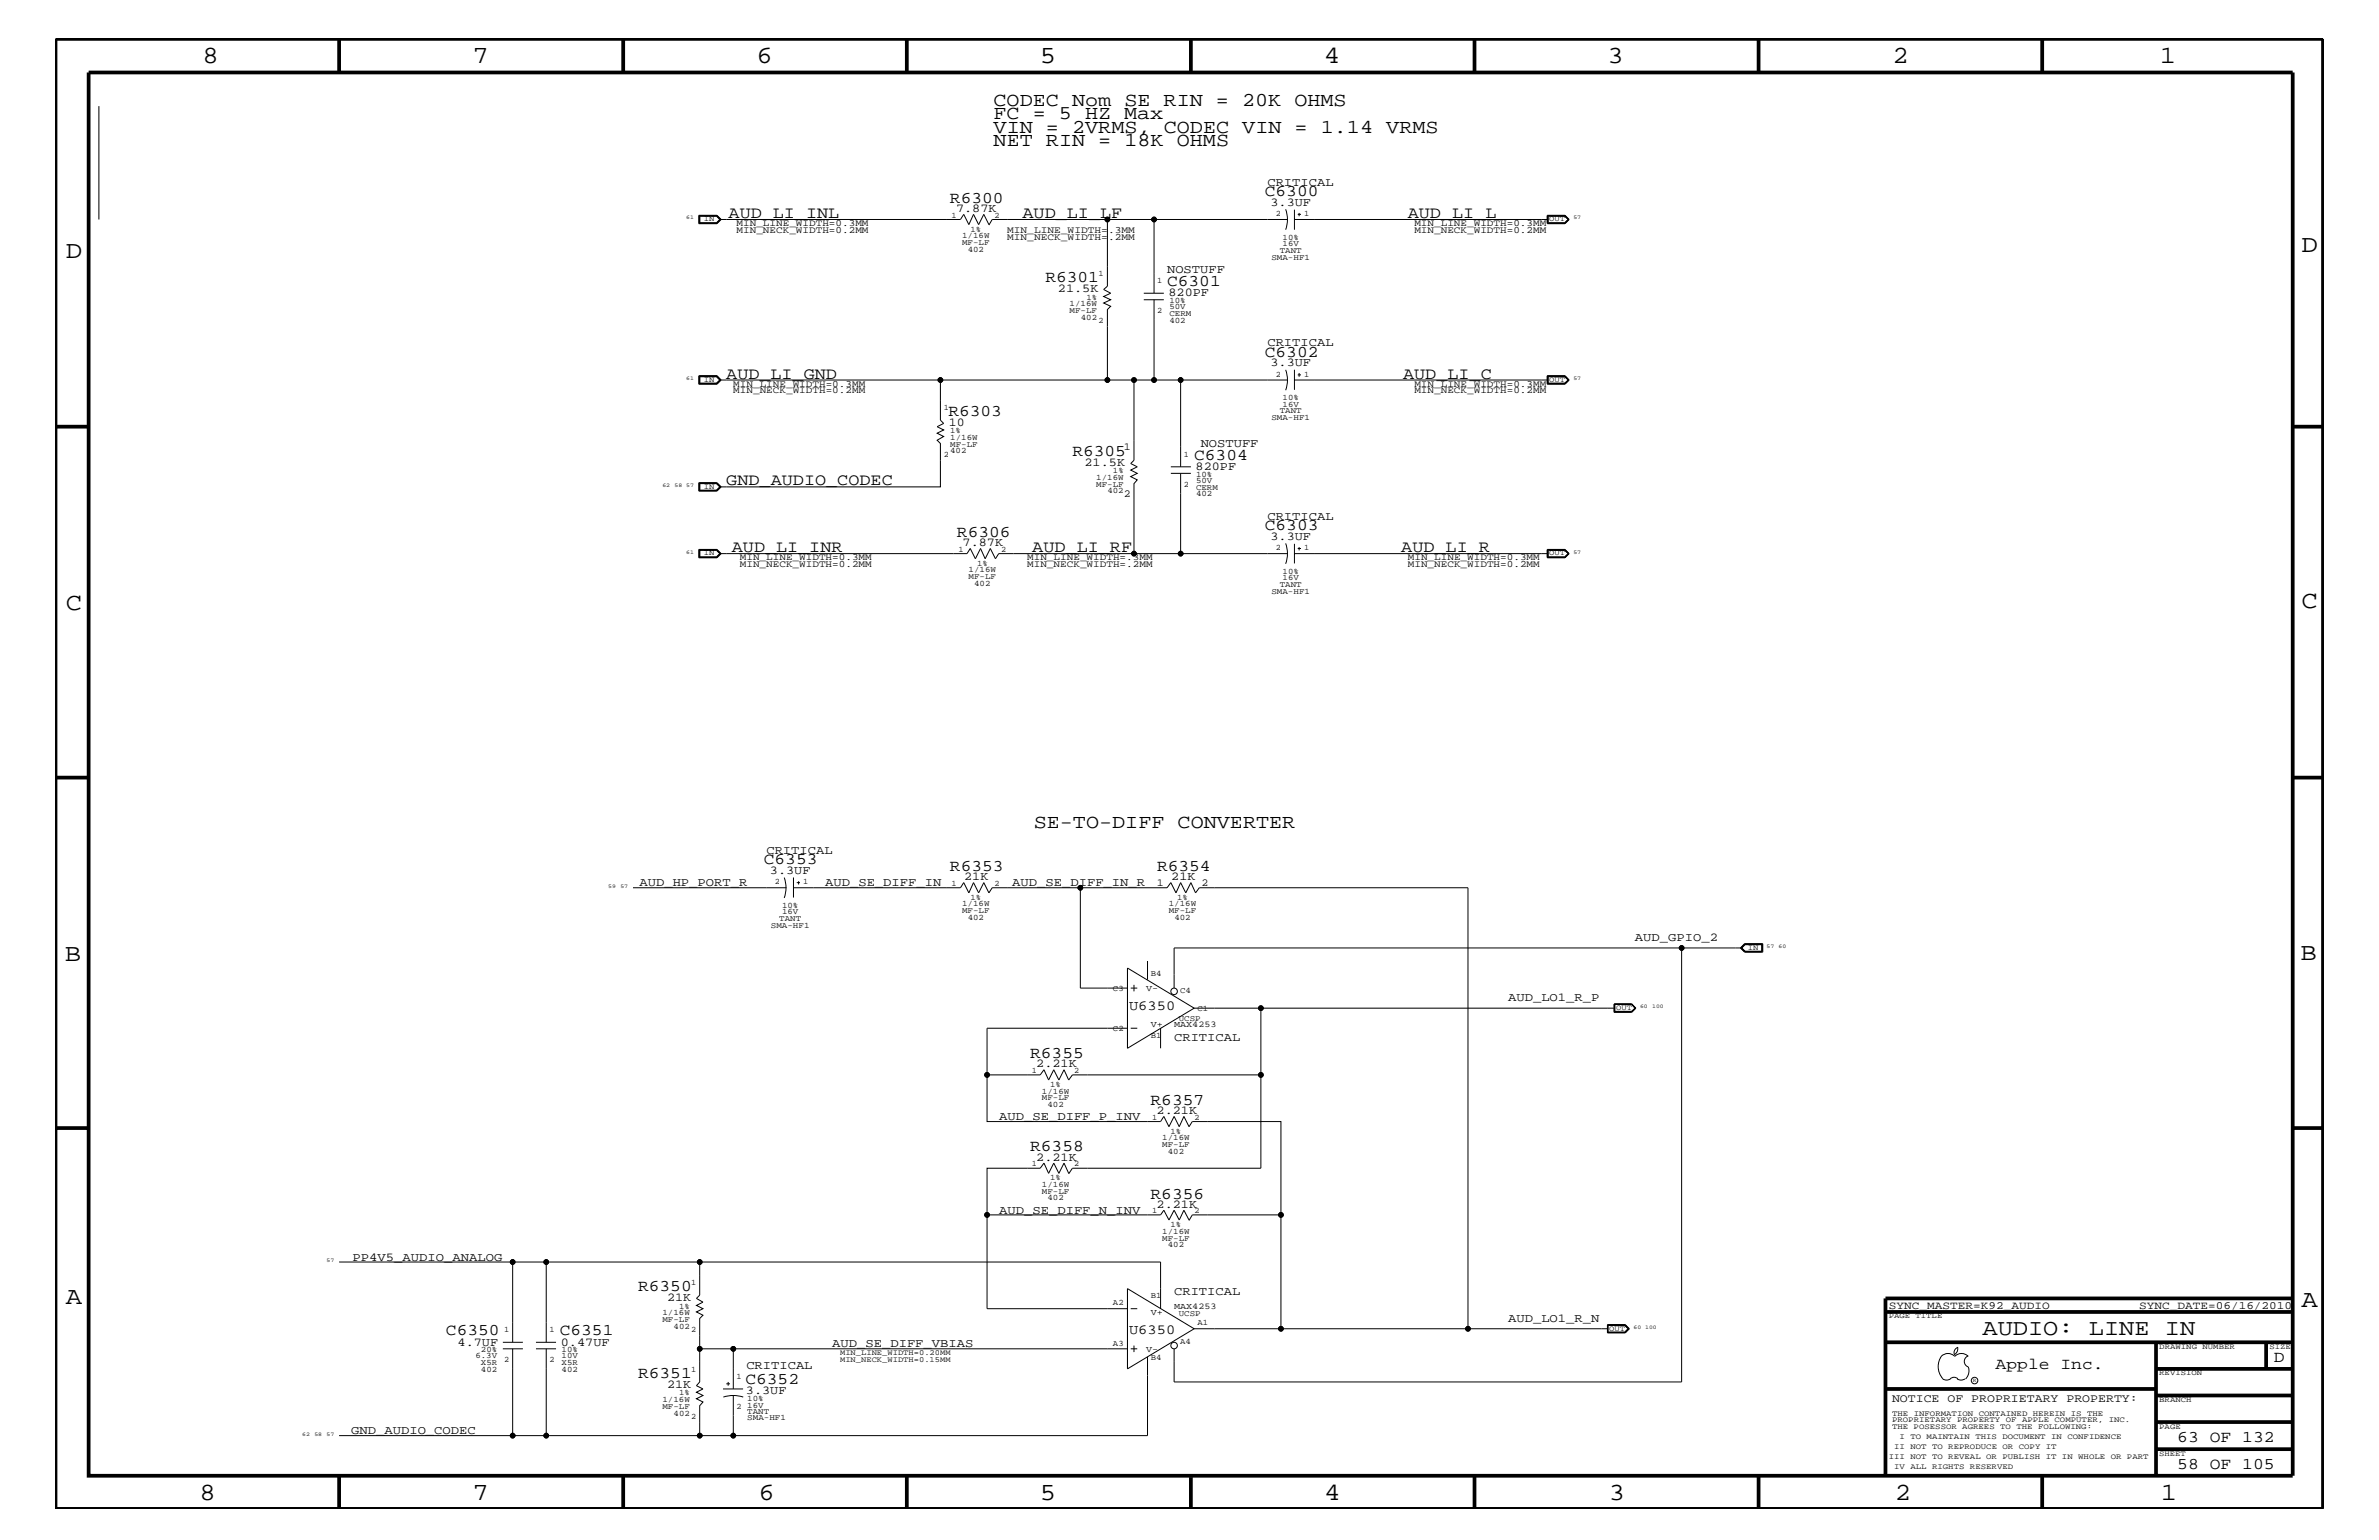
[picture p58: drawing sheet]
<svg xmlns="http://www.w3.org/2000/svg" width="432mm" height="279mm" viewBox="0 0 432 279" stroke-linecap="round" stroke-linejoin="round" font-family="sans-serif">
<defs><g id="words">
<g font-size="4.5">
<text x="36.7" y="11.5">8</text>
<text x="85.8" y="11.5">7</text>
<text x="137.3" y="11.5">6</text>
<text x="188.7" y="11.5">5</text>
<text x="240.3" y="11.5">4</text>
<text x="291.8" y="11.5">3</text>
<text x="343.5" y="11.5">2</text>
<text x="392" y="11.5">1</text>
<text x="11.9" y="46.8">D</text>
<text x="417.7" y="45.7">D</text>
<text x="11.9" y="110.6">C</text>
<text x="417.7" y="110.3">C</text>
<text x="11.8" y="174.3">B</text>
<text x="417.6" y="174.2">B</text>
<text x="11.9" y="236.7">A</text>
<text x="417.7" y="237.1">A</text>
<text x="36.2" y="272.1">8</text>
<text x="85.8" y="272.1">7</text>
<text x="137.7" y="272.1">6</text>
<text x="188.7" y="272.1">5</text>
<text x="240.4" y="272.1">4</text>
<text x="292" y="272.1">3</text>
<text x="343.9" y="272.1">2</text>
<text x="392.2" y="272.1">1</text>
</g>
<text font-size="4.1" x="359.8" y="242.3">AUDIO: LINE IN</text>
<g font-size="3.6">
<text x="180.3" y="21.6">FC = 5 HZ Max</text>
<text x="180.3" y="19.2">CODEC Nom SE RIN = 20K OHMS</text>
<text x="180.3" y="24.1">VIN = 2VRMS, CODEC VIN = 1.14 VRMS</text>
<text x="180.3" y="26.5">NET RIN = 18K OHMS</text>
<text x="187.6" y="150.1">SE-TO-DIFF CONVERTER</text>
</g>
<g font-size="3">
<text x="229.6" y="35.6">C6300</text>
<text x="132.2" y="39.6">AUD_LI_INL</text>
<text x="172.4" y="36.8">R6300</text>
<text x="185.6" y="39.6">AUD_LI_LF</text>
<text x="255.5" y="39.6">AUD_LI_L</text>
<text x="189.7" y="51.3">R6301</text>
<text x="211.8" y="51.9">C6301</text>
<text x="229.6" y="64.7">C6302</text>
<text x="131.8" y="68.7">AUD_LI_GND</text>
<text x="254.7" y="68.7">AUD_LI_C</text>
<text x="172.1" y="75.5">R6303</text>
<text x="194.6" y="82.7">R6305</text>
<text x="216.7" y="83.5">C6304</text>
<text x="131.8" y="88.1">GND_AUDIO_CODEC</text>
<text x="132.8" y="100.2">AUD_LI_INR</text>
<text x="173.7" y="97.4">R6306</text>
<text x="187.4" y="100.2">AUD_LI_RF</text>
<text x="229.6" y="96.2">C6303</text>
<text x="254.3" y="100.2">AUD_LI_R</text>
<text x="138.6" y="156.8">C6353</text>
<text x="172.4" y="158">R6353</text>
<text x="210" y="158">R6354</text>
<text x="187" y="192">R6355</text>
<text x="208.8" y="200.4">R6357</text>
<text x="187" y="208.9">R6358</text>
<text x="208.8" y="217.5">R6356</text>
<text x="115.8" y="234.3">R6350</text>
<text x="80.9" y="242.3">C6350</text>
<text x="101.6" y="242.3">C6351</text>
<text x="115.8" y="250">R6351</text>
<text x="135.3" y="251.1">C6352</text>
<text x="362.2" y="248.4">Apple Inc.</text>
<text x="412.7" y="247.1">D</text>
<text x="395.2" y="261.6">63 OF 132</text>
<text x="395.2" y="266.6">58 OF 105</text>
</g>
<g font-size="2.5">
<text x="204.9" y="183.2">U6350</text>
<text x="204.9" y="242">U6350</text>
</g>
<g font-size="2.2">
<text x="230" y="33.7">CRITICAL</text>
<text x="173.5" y="38.5">7.87K</text>
<text x="230.6" y="37.4">3.3UF</text>
<text x="192" y="53">21.5K</text>
<text x="211.8" y="49.6">NOSTUFF</text>
<text x="212.1" y="53.8">820PF</text>
<text x="230" y="62.9">CRITICAL</text>
<text x="230.6" y="66.5">3.3UF</text>
<text x="172.2" y="77.3">10</text>
<text x="217.9" y="81.1">NOSTUFF</text>
<text x="196.8" y="84.5">21.5K</text>
<text x="217" y="85.3">820PF</text>
<text x="230" y="94.3">CRITICAL</text>
<text x="174.7" y="99.1">7.87K</text>
<text x="230.6" y="98">3.3UF</text>
<text x="139.1" y="155">CRITICAL</text>
<text x="116.1" y="160.8">AUD_HP_PORT_R</text>
<text x="139.7" y="158.6">3.3UF</text>
<text x="149.8" y="160.8">AUD_SE_DIFF_IN</text>
<text x="175" y="159.7">21K</text>
<text x="183.7" y="160.8">AUD_SE_DIFF_IN_R</text>
<text x="212.6" y="159.7">21K</text>
<text x="296.8" y="170.7">AUD_GPIO_2</text>
<text x="273.7" y="181.6">AUD_LO1_R_P</text>
<text x="213.1" y="188.9">CRITICAL</text>
<text x="188.1" y="193.7">2.21K</text>
<text x="181.4" y="203.2">AUD_SE_DIFF_P_INV</text>
<text x="209.9" y="202.1">2.21K</text>
<text x="188.1" y="210.7">2.21K</text>
<text x="181.4" y="220.2">AUD_SE_DIFF_N_INV</text>
<text x="209.9" y="219.1">2.21K</text>
<text x="64" y="228.7">PP4V5_AUDIO_ANALOG</text>
<text x="121.1" y="236.1">21K</text>
<text x="213.1" y="235">CRITICAL</text>
<text x="273.7" y="239.9">AUD_LO1_R_N</text>
<text x="83.1" y="244.1">4.7UF</text>
<text x="101.8" y="244.1">0.47UF</text>
<text x="151" y="244.5">AUD_SE_DIFF_VBIAS</text>
<text x="121.1" y="251.8">21K</text>
<text x="135.5" y="248.4">CRITICAL</text>
<text x="135.4" y="252.8">3.3UF</text>
<text x="63.8" y="260.2">GND_AUDIO_CODEC</text>
</g>
<text font-size="2.1" x="343.4" y="254.4">NOTICE OF PROPRIETARY PROPERTY:</text>
<g font-size="2">
<text x="342.8" y="237.4">SYNC_MASTER=K92_AUDIO</text>
<text x="388.3" y="237.4">SYNC_DATE=06/16/2010</text>
</g>
<g font-size="1.9">
<text x="204" y="81.6">1</text>
<text x="204" y="90.1">2</text>
<text x="210" y="160.7">1</text>
<text x="218.1" y="160.7">2</text>
</g>
<g font-size="1.8">
<text x="133.7" y="41">MIN_LINE_WIDTH=0.3MM</text>
<text x="256.7" y="41">MIN_LINE_WIDTH=0.3MM</text>
<text x="133.7" y="42.3">MIN_NECK_WIDTH=0.2MM</text>
<text x="182.8" y="43.5">MIN_NECK_WIDTH=.2MM</text>
<text x="182.8" y="42.3">MIN_LINE_WIDTH=.3MM</text>
<text x="256.7" y="42.3">MIN_NECK_WIDTH=0.2MM</text>
<text x="133.1" y="71.3">MIN_NECK_WIDTH=0.2MM</text>
<text x="133.1" y="70.1">MIN_LINE_WIDTH=0.3MM</text>
<text x="256.7" y="71.3">MIN_NECK_WIDTH=0.2MM</text>
<text x="256.7" y="70.1">MIN_LINE_WIDTH=0.3MM</text>
<text x="134.3" y="101.6">MIN_LINE_WIDTH=0.3MM</text>
<text x="186.4" y="101.6">MIN_LINE_WIDTH=.3MM</text>
<text x="255.5" y="101.6">MIN_LINE_WIDTH=0.3MM</text>
<text x="134.3" y="102.9">MIN_NECK_WIDTH=0.2MM</text>
<text x="186.4" y="102.9">MIN_NECK_WIDTH=.2MM</text>
<text x="255.5" y="102.9">MIN_NECK_WIDTH=0.2MM</text>
</g>
<g font-size="1.6">
<text x="208" y="179.9">V-</text>
<text x="208.9" y="186.4">V+</text>
<text x="213.1" y="186.4">MAX4253</text>
<text x="208.9" y="238.6">V+</text>
<text x="213.1" y="237.5">MAX4253</text>
<text x="208" y="245.2">V-</text>
</g>
<g font-size="1.5">
<text x="172.7" y="39.5">1</text>
<text x="180.5" y="39.5">2</text>
<text x="231.6" y="39.2">2</text>
<text x="236.7" y="39.2">1</text>
<text x="174.6" y="44.4">MF-LF</text>
<text x="174.6" y="43.2">1/16W</text>
<text x="175.6" y="45.7">402</text>
<text x="176.1" y="42">1%</text>
<text x="230.8" y="47.1">SMA-HF1</text>
<text x="232.3" y="45.9">TANT</text>
<text x="232.8" y="44.6">16V</text>
<text x="232.8" y="43.5">10%</text>
<text x="199.4" y="50.2">1</text>
<text x="210.1" y="51.3">1</text>
<text x="194.1" y="56.8">MF-LF</text>
<text x="194.1" y="55.6">1/16W</text>
<text x="196.2" y="58">402</text>
<text x="197.2" y="54.4">1%</text>
<text x="199.4" y="58.6">2</text>
<text x="210.1" y="56.8">2</text>
<text x="212.3" y="58.5">402</text>
<text x="212.3" y="57.3">CERM</text>
<text x="212.3" y="56.1">50V</text>
<text x="212.3" y="55">10%</text>
<text x="231.6" y="68.4">2</text>
<text x="236.7" y="68.4">1</text>
<text x="171.3" y="74.4">1</text>
<text x="230.8" y="76.2">SMA-HF1</text>
<text x="232.3" y="75">TANT</text>
<text x="232.8" y="73.8">16V</text>
<text x="232.8" y="72.6">10%</text>
<text x="171.3" y="82.8">2</text>
<text x="172.5" y="78.6">1%</text>
<text x="172.5" y="79.9">1/16W</text>
<text x="172.5" y="81.1">MF-LF</text>
<text x="172.5" y="82.2">402</text>
<text x="214.9" y="82.8">1</text>
<text x="199" y="87.1">1/16W</text>
<text x="199" y="88.3">MF-LF</text>
<text x="201" y="89.5">402</text>
<text x="202" y="85.9">1%</text>
<text x="214.9" y="88.3">2</text>
<text x="217.1" y="86.5">10%</text>
<text x="217.1" y="87.6">50V</text>
<text x="217.1" y="88.8">CERM</text>
<text x="217.1" y="90">402</text>
<text x="174" y="100.1">1</text>
<text x="181.7" y="100.1">2</text>
<text x="231.6" y="99.9">2</text>
<text x="236.7" y="99.9">1</text>
<text x="175.8" y="103.8">1/16W</text>
<text x="175.8" y="105">MF-LF</text>
<text x="176.8" y="106.3">402</text>
<text x="177.3" y="102.6">1%</text>
<text x="230.8" y="107.7">SMA-HF1</text>
<text x="232.3" y="106.5">TANT</text>
<text x="232.8" y="105.3">16V</text>
<text x="232.8" y="104.1">10%</text>
<text x="140.6" y="160.5">2</text>
<text x="145.8" y="160.5">1</text>
<text x="172.7" y="160.7">1</text>
<text x="180.5" y="160.7">2</text>
<text x="141.4" y="167.1">TANT</text>
<text x="141.9" y="164.7">10%</text>
<text x="141.9" y="165.9">16V</text>
<text x="174.6" y="164.5">1/16W</text>
<text x="174.6" y="165.6">MF-LF</text>
<text x="175.6" y="166.9">402</text>
<text x="176.1" y="163.3">1%</text>
<text x="212.1" y="164.5">1/16W</text>
<text x="212.1" y="165.6">MF-LF</text>
<text x="213.1" y="166.9">402</text>
<text x="213.7" y="163.3">1%</text>
<text x="139.9" y="168.3">SMA-HF1</text>
<text x="202" y="179.9">C3</text>
<text x="208.9" y="177.2">B4</text>
<text x="214" y="185.2">UCSP</text>
<text x="214.2" y="180.2">C4</text>
<text x="217.3" y="183.5">C1</text>
<text x="202" y="187.1">C2</text>
<text x="208.9" y="188.3">B1</text>
<text x="187.3" y="194.7">1</text>
<text x="190.6" y="197.2">1%</text>
<text x="195" y="194.7">2</text>
<text x="189.1" y="199.6">MF-LF</text>
<text x="189.1" y="198.4">1/16W</text>
<text x="190.1" y="200.9">402</text>
<text x="209.1" y="203.1">1</text>
<text x="216.8" y="203.1">2</text>
<text x="210.9" y="206.9">1/16W</text>
<text x="210.9" y="208.1">MF-LF</text>
<text x="212" y="209.3">402</text>
<text x="212.5" y="205.7">1%</text>
<text x="187.3" y="211.6">1</text>
<text x="189.1" y="215.3">1/16W</text>
<text x="190.6" y="214.2">1%</text>
<text x="195" y="211.6">2</text>
<text x="189.1" y="216.6">MF-LF</text>
<text x="190.1" y="217.8">402</text>
<text x="209.1" y="220.1">1</text>
<text x="216.8" y="220.1">2</text>
<text x="210.9" y="223.9">1/16W</text>
<text x="210.9" y="225.1">MF-LF</text>
<text x="212" y="226.3">402</text>
<text x="212.5" y="222.6">1%</text>
<text x="125.5" y="233.2">1</text>
<text x="120.2" y="238.6">1/16W</text>
<text x="120.2" y="239.9">MF-LF</text>
<text x="123.3" y="237.4">1%</text>
<text x="202" y="236.8">A2</text>
<text x="208.9" y="235.6">B1</text>
<text x="214" y="238.8">UCSP</text>
<text x="87.3" y="245.3">20%</text>
<text x="91.5" y="241.7">1</text>
<text x="99.7" y="241.7">1</text>
<text x="101.9" y="245.3">10%</text>
<text x="122.3" y="241.1">402</text>
<text x="125.5" y="241.7">2</text>
<text x="202" y="244.1">A3</text>
<text x="214.2" y="243.8">A4</text>
<text x="217.3" y="240.5">A1</text>
<text x="86.3" y="246.4">6.3V</text>
<text x="87.3" y="247.6">X5R</text>
<text x="87.3" y="248.9">402</text>
<text x="91.5" y="247.1">2</text>
<text x="99.7" y="247.1">2</text>
<text x="101.9" y="248.9">402</text>
<text x="101.9" y="247.6">X5R</text>
<text x="101.9" y="246.4">10V</text>
<text x="125.5" y="248.9">1</text>
<text x="133.7" y="250.1">1</text>
<text x="208.9" y="246.8">B4</text>
<text x="120.2" y="254.4">1/16W</text>
<text x="120.2" y="255.6">MF-LF</text>
<text x="122.3" y="256.8">402</text>
<text x="123.3" y="253.2">1%</text>
<text x="125.5" y="257.4">2</text>
<text x="133.7" y="255.6">2</text>
<text x="135.6" y="257.7">SMA-HF1</text>
<text x="135.6" y="256.5">TANT</text>
<text x="135.6" y="255.4">16V</text>
<text x="135.6" y="254.2">10%</text>
</g>
<g font-size="1.4">
<text x="127.8" y="40.2">IN</text>
<text x="281.2" y="40.2">OUT</text>
<text x="127.8" y="69.3">IN</text>
<text x="281.2" y="69.3">OUT</text>
<text x="127.8" y="88.7">IN</text>
<text x="127.8" y="100.8">IN</text>
<text x="281.2" y="100.8">OUT</text>
<text x="317.2" y="172.3">IN</text>
<text x="293.4" y="183.2">OUT</text>
<text x="342.8" y="239.2">PAGE TITLE</text>
<text x="152.5" y="245.9">MIN_LINE_WIDTH=0.20MM</text>
<text x="292.1" y="241.4">OUT</text>
<text x="391.9" y="244.7">DRAWING NUMBER</text>
<text x="411.9" y="244.7">SIZE</text>
<text x="152.5" y="247.1">MIN_NECK_WIDTH=0.15MM</text>
<text x="391.9" y="249.5">REVISION</text>
<text x="343.4" y="256.8">THE INFORMATION CONTAINED HEREIN IS THE</text>
<text x="391.9" y="254.4">BRANCH</text>
<text x="343.4" y="259.3">THE POSESSOR AGREES TO THE FOLLOWING:</text>
<text x="343.4" y="258">PROPRIETARY PROPERTY OF APPLE COMPUTER, INC.</text>
<text x="343.8" y="262.9">II NOT TO REPRODUCE OR COPY IT</text>
<text x="344.8" y="261.1">I TO MAINTAIN THIS DOCUMENT IN CONFIDENCE</text>
<text x="391.9" y="259.3">PAGE</text>
<text x="342.8" y="264.7">III NOT TO REVEAL OR PUBLISH IT IN WHOLE OR PART</text>
<text x="343.8" y="266.6">IV ALL RIGHTS RESERVED</text>
<text x="391.9" y="264.1">SHEET</text>
</g>
<g font-size="1">
<text x="124.5" y="39.8">61</text>
<text x="285.6" y="39.8">57</text>
<text x="124.5" y="68.9">61</text>
<text x="285.6" y="68.9">57</text>
<text x="120.2" y="88.3">62</text>
<text x="122.4" y="88.3">58 57</text>
<text x="124.5" y="100.4">61</text>
<text x="285.6" y="100.4">57</text>
<text x="110.4" y="161.1">59</text>
<text x="112.6" y="161.1">57</text>
<text x="320.6" y="172">57</text>
<text x="322.8" y="172">60</text>
<text x="297.7" y="182.9">60</text>
<text x="299.9" y="182.9">100</text>
<text x="59.3" y="229">57</text>
<text x="296.5" y="241.1">60 100</text>
<text x="358.1" y="250.7">R</text>
<text x="54.9" y="260.5">62</text>
<text x="57.1" y="260.5">58</text>
<text x="59.3" y="260.5">57</text>
</g>
</g></defs>
<g fill="none" stroke="#000" stroke-width=".18">
<path d="M17.9 19.2v20.6M126.8 39.1h3.3l.8 .7-.8 .8h-3.3zM126.9 39.1h3.2l.7 .7-.7 .7h-3.2zM127 39.1v1.4M127 39.2h3l.6 .6M130 39.1l.7 .7-.7 .7M130.6 39.8h43.7l.6-.9 1 1.9 .8-1.9 .9 1.9 1-1.9 .9 1.9M130.6 39.8l-.6 .6h-3M201 39.8h-20.9l-.6 1M209.5 39.8h-8.5v12.1l-.7 .6 1.3 .7-1.3 .6 1.3 .6-1.3 .6 1.3 .6-.6 .6v12.7M233.4 38a5.4 5.4 0 0 1 0 3.7M233.7 39.8h-24.2v13.4"/>
<path d="M235 38v3.7M235 39.8h46M235.5 38.9h.6M235.8 38.6v.6M280.8 39.1h3.3l.7 .7-.7 .8h-3.3zM280.8 39.1h3.3M280.9 39.1v1.4M281 39.2h3l.6 .6-.6 .6h-3zM284.1 39.1l.6 .7-.6 .7M284.1 39.1l.5 .7M284.6 39.8l-.5 .7M207.6 54.4h3.6"/>
<path d="M207.6 53.2h3.6M209.5 54.4v14.5h4.8M280.8 40.5h3.3M126.8 68.2h3.3l.8 .7-.8 .8h-3.3zM126.9 68.2v1.4h3.2l.7-.7-.7-.7M127 68.3h3l.7 .6-.7 .6h-3zM127 68.4h3l.6 .5M130.6 68.9h40.1v7.3l.6 .6-1.2 .6 1.2 .6-1.2 .6 1.2 .6-1.2 .7 .6 .6v7.8h-40.1M130.6 68.9l-.6 .6M170.7 68.9h35.1M209.5 68.9h-3.7v14.6l-.6 .6 1.2 .6-1.2 .6 1.2 .6-1.2 .6 1.2 .6-.6 .6v12.7h8.5M233.4 67.1a5.4 5.4 0 0 1 0 3.7"/>
<path d="M233.7 68.9h-19.4v15.8M235 67.1v3.6M235 68.9h46M235.5 68h.6M235.8 67.7v.7M280.8 68.2h3.3l.7 .7-.7 .8h-3.3zM280.9 68.3h3.2l.5 .6-.5 .6h-3.2zM284.1 68.2l.6 .7-.6 .7h-3.3M284.6 68.9l-.6-.5h-3v1.1M284.6 68.9l-.6 .6M126.8 99.7h3.3l.8 .7-.8 .8h-3.3zM126.8 87.6h3.3l.8 .7-.8 .8h-3.3z"/>
<path d="M126.9 99.8h3.2l.7 .6-.7 .7h-3.2zM126.9 87.7h3.2l.7 .6-.7 .7h-3.2zM127 87.7v1.3M127 99.8v1.3M127 99.9h3l.6 .5M127 87.7h3l.6 .6M130 99.8l.7 .6-.7 .7M130 87.7l.7 .6-.7 .7M130.6 88.3l-.6 .6h-3M212.5 85.9h3.7M212.5 84.7h3.7M214.3 85.9v14.5h19.4"/>
<path d="M233.4 98.6a5.4 5.4 0 0 1 0 3.7M235 98.7v3.5M235.5 99.5h.6M235.8 99.3v.6M280.8 99.7h3.3l.7 .7-.7 .8h-3.3zM280.8 99.8h3.3M280.9 99.8v1.3M281 99.9h3l.6 .5-.6 .6h-3zM284.1 99.8l.6 .6-.6 .7M284.1 99.8l.5 .6M130.6 100.4h44.9l.6-.9 .9 1.9 1-1.9 .8 1.9 .9-1.9 1 1.9 .6-1h24.5M130.6 100.4l-.6 .6h-3"/>
<path d="M235 100.4h46M280.8 101.1h3.3M284.6 100.4l-.5 .7M142.3 159.2a5.5 5.5 0 0 1 0 3.7M144 159.2v3.6M144.9 159.9v.6M114.9 161.1h27.8M144 161.1h30.3l.6-1 1 1.9 .8-1.9 .9 1.9 1-1.9 .9 1.9 .6-.9h31.7l.7-1 .9 1.9 .9-1.9 .9 1.9 1-1.9 .8 1.9 .7-.9h48.7v80h25.4M144.6 160.1h.6M196.1 161.1v18.2h8.5M204.6 175.6l12.1 7.3-12.1 7.3zM205.2 179.3h1.2"/>
<path d="M205.8 178.7v1.2M208.3 174.4v3.3M305.2 172v78.7h-92.1v-6M316.1 172h-103v7.3M316.7 171.2h3.3v1.5h-3.3l-.8-.7zM316.7 171.2l-.7 .8 .7 .7h3.2v-1.5M316.7 172.7l-.6-.7 .6-.7h3.1v1.4M319.8 171.4h-3.1l-.6 .6 .6 .6h3.1M204.6 186.5h-25.4v17h31.5l.5-.9 1 1.8 .9-1.8 .9 1.8 .9-1.8 .9 1.8 .6-.9h16.1v37.6M205.2 186.5h1.2M210.7 186.5v3.7M216.7 182.9h76.4"/>
<path d="M228.9 182.9v12.1h-34.3l-.6 .9-.9-1.8-.9 1.8-.9-1.8-1 1.8-.8-1.8-.7 .9h-9.6M228.9 195v16.9h-34.3l-.6 1.1M292.9 182.1h3.3l.7 .8-.7 .8h-3.3zM293 183.5h3.2M293 182.1v1.5h3.2l.6-.7M293 182.2h3.2M293.1 182.2v1.3M296.2 182.1l.6 .8M296.2 182.2l.6 .7M296.2 182.2l.6 .7-.6 .6M296.8 182.9l-.6 .6M194 212.9l-.9-1.9-.9 1.9-.9-1.9-1 1.9-.8-1.9-.7 .9h-9.6v8.5h31.5l.5-.8 1 1.7 .9-1.7 .9 1.7 .9-1.7 .9 1.7"/>
<path d="M61.6 229h31.4M99.1 229h-6.1v14.5M127 229h-27.9v14.5M179.2 220.4v17h25.4M204.6 233.8l12.1 7.3-12.1 7.3zM205.2 237.4h1.2M210.7 237.4v-8.4h-83.7v6l-.6 .6 1.2 .6-1.2 .6 1.2 .6-1.2 .6 1.2 .6-.6 .6v5.5h6.1v7.3M232.5 220.4h-16.1l-.6 1M91.3 244.7h3.6M91.3 243.5h3.6M93 244.7v15.8h-31.4M97.3 244.7h3.6"/>
<path d="M97.3 243.5h3.6M99.1 244.7v15.8M127 244.7v6l-.6 .7 1.2 .6-1.2 .6 1.2 .6-1.2 .6 1.2 .6-.6 .6v5.5h6.1M131.2 252h3.7M131.3 253.5a5.8 5.8 0 0 1 3.6 0M131.8 251.1h.7M132.2 250.7v.7M133.1 244.7h71.5M205.2 244.7h1.2M205.8 244.1v1.2M208.3 246.2v14.3h-75.2v-7.3M216.7 241.1h49.7"/>
<path d="M291.8 240.3h3.2l.7 .8-.7 .7h-3.2zM291.8 241.8h3.2M291.8 240.4h3.2M291.8 240.5h3.1l.6 .6-.6 .6h-3.1M291.8 240.4v1.4M295 240.4l.7 .7-.7 .7M295 240.4l.6 .7-.6 .7M352.3 246.1a1.69 1.69 0 0 1 2.5 0 1.72 1.72 0 0 1 2.4 0M352.4 246a3.2 3.2 0 0 0 .4 4.3l.8 .1 .4-.2M354 250.2l.7-.3 .7 .3M355.2 250.2l.7 .2 .7-.2M355.3 244.4v.3a1.18 1.18 0 0 1-.6 1.1"/>
<path d="M355.4 244.4a.99 .99 0 0 0-.6 1.4M357.2 246a1.04 1.04 0 0 0-.7 1 1.04 1.04 0 0 0 .7 1M357.3 248l.1 .7a2.11 2.11 0 0 1-.6 1.5M93 260.5h34"/>
<circle cx="201" cy="39.8" r=".42"/>
<circle cx="209.5" cy="39.8" r=".42"/>
<circle cx="170.7" cy="68.9" r=".42"/>
<circle cx="201" cy="68.9" r=".42"/>
<circle cx="205.8" cy="68.9" r=".42"/>
<circle cx="209.5" cy="68.9" r=".42"/>
<circle cx="214.3" cy="68.9" r=".42"/>
<circle cx="205.8" cy="100.4" r=".42"/>
<circle cx="214.3" cy="100.4" r=".42"/>
<circle cx="196.1" cy="161.1" r=".42"/>
<circle cx="213.1" cy="179.9" r=".59"/>
<circle cx="305.2" cy="172" r=".42"/>
<circle cx="179.2" cy="195" r=".42"/>
<circle cx="228.9" cy="182.9" r=".42"/>
<circle cx="228.9" cy="195" r=".42"/>
<circle cx="93" cy="229" r=".42"/>
<circle cx="99.1" cy="229" r=".42"/>
<circle cx="127" cy="229" r=".42"/>
<circle cx="179.2" cy="220.4" r=".42"/>
<circle cx="232.5" cy="220.4" r=".42"/>
<circle cx="127" cy="244.7" r=".42"/>
<circle cx="133.1" cy="244.7" r=".42"/>
<circle cx="213.1" cy="244.1" r=".59"/>
<circle cx="232.5" cy="241.1" r=".42"/>
<circle cx="266.4" cy="241.1" r=".42"/>
<circle cx="358.4" cy="250.5" r=".59"/>
<circle cx="93" cy="260.5" r=".42"/>
<circle cx="99.1" cy="260.5" r=".42"/>
<circle cx="127" cy="260.5" r=".42"/>
<circle cx="133.1" cy="260.5" r=".42"/>
</g>
<g fill="none" stroke="#000" stroke-width=".68" stroke-linecap="butt">
<path d="M10.1 7.1h411.5v266.7h-411.5zM16.1 13.2h400v254.5h-400zM61.6 7.1v6.1M113.1 7.1v6.1M164.6 7.1v6.1M216.2 7.1v6.1M267.6 7.1v6.1M319.2 7.1v6.1M370.7 7.1v6.1M10.1 77.4h6M416.1 77.4h5.5M10.1 141.1h6"/>
<path d="M416.1 141.1h5.5M10.1 204.7h6M416.1 204.7h5.5M342.2 238h73.9M416.1 235.6h-73.9v32.1M342.2 243.5h73.9M342.2 252h49.1M391.3 243.5v24.2M391.3 258h24.8M391.3 253.2h24.8M391.3 248.4h24.8M411.3 243.5v4.9"/>
<path d="M61.6 267.7v6.1M113.1 267.7v6.1M164.6 267.7v6.1M216.2 268v5.8M267.6 267.7v6.1M319.2 267.7v6.1M370.7 267.7v6.1M391.3 262.9h24.8"/>
</g>
<g fill="#000">
<circle cx="201" cy="39.8" r=".42"/>
<circle cx="209.5" cy="39.8" r=".42"/>
<circle cx="170.7" cy="68.9" r=".42"/>
<circle cx="201" cy="68.9" r=".42"/>
<circle cx="205.8" cy="68.9" r=".42"/>
<circle cx="209.5" cy="68.9" r=".42"/>
<circle cx="214.3" cy="68.9" r=".42"/>
<circle cx="205.8" cy="100.4" r=".42"/>
<circle cx="214.3" cy="100.4" r=".42"/>
<circle cx="196.1" cy="161.1" r=".42"/>
<circle cx="305.2" cy="172" r=".42"/>
<circle cx="179.2" cy="195" r=".42"/>
<circle cx="228.9" cy="182.9" r=".42"/>
<circle cx="228.9" cy="195" r=".42"/>
<circle cx="93" cy="229" r=".42"/>
<circle cx="99.1" cy="229" r=".42"/>
<circle cx="127" cy="229" r=".42"/>
<circle cx="179.2" cy="220.4" r=".42"/>
<circle cx="232.5" cy="220.4" r=".42"/>
<circle cx="127" cy="244.7" r=".42"/>
<circle cx="133.1" cy="244.7" r=".42"/>
<circle cx="232.5" cy="241.1" r=".42"/>
<circle cx="266.4" cy="241.1" r=".42"/>
<circle cx="93" cy="260.5" r=".42"/>
<circle cx="99.1" cy="260.5" r=".42"/>
<circle cx="127" cy="260.5" r=".42"/>
<circle cx="133.1" cy="260.5" r=".42"/>
</g>
<use href="#words"/>
</svg>
